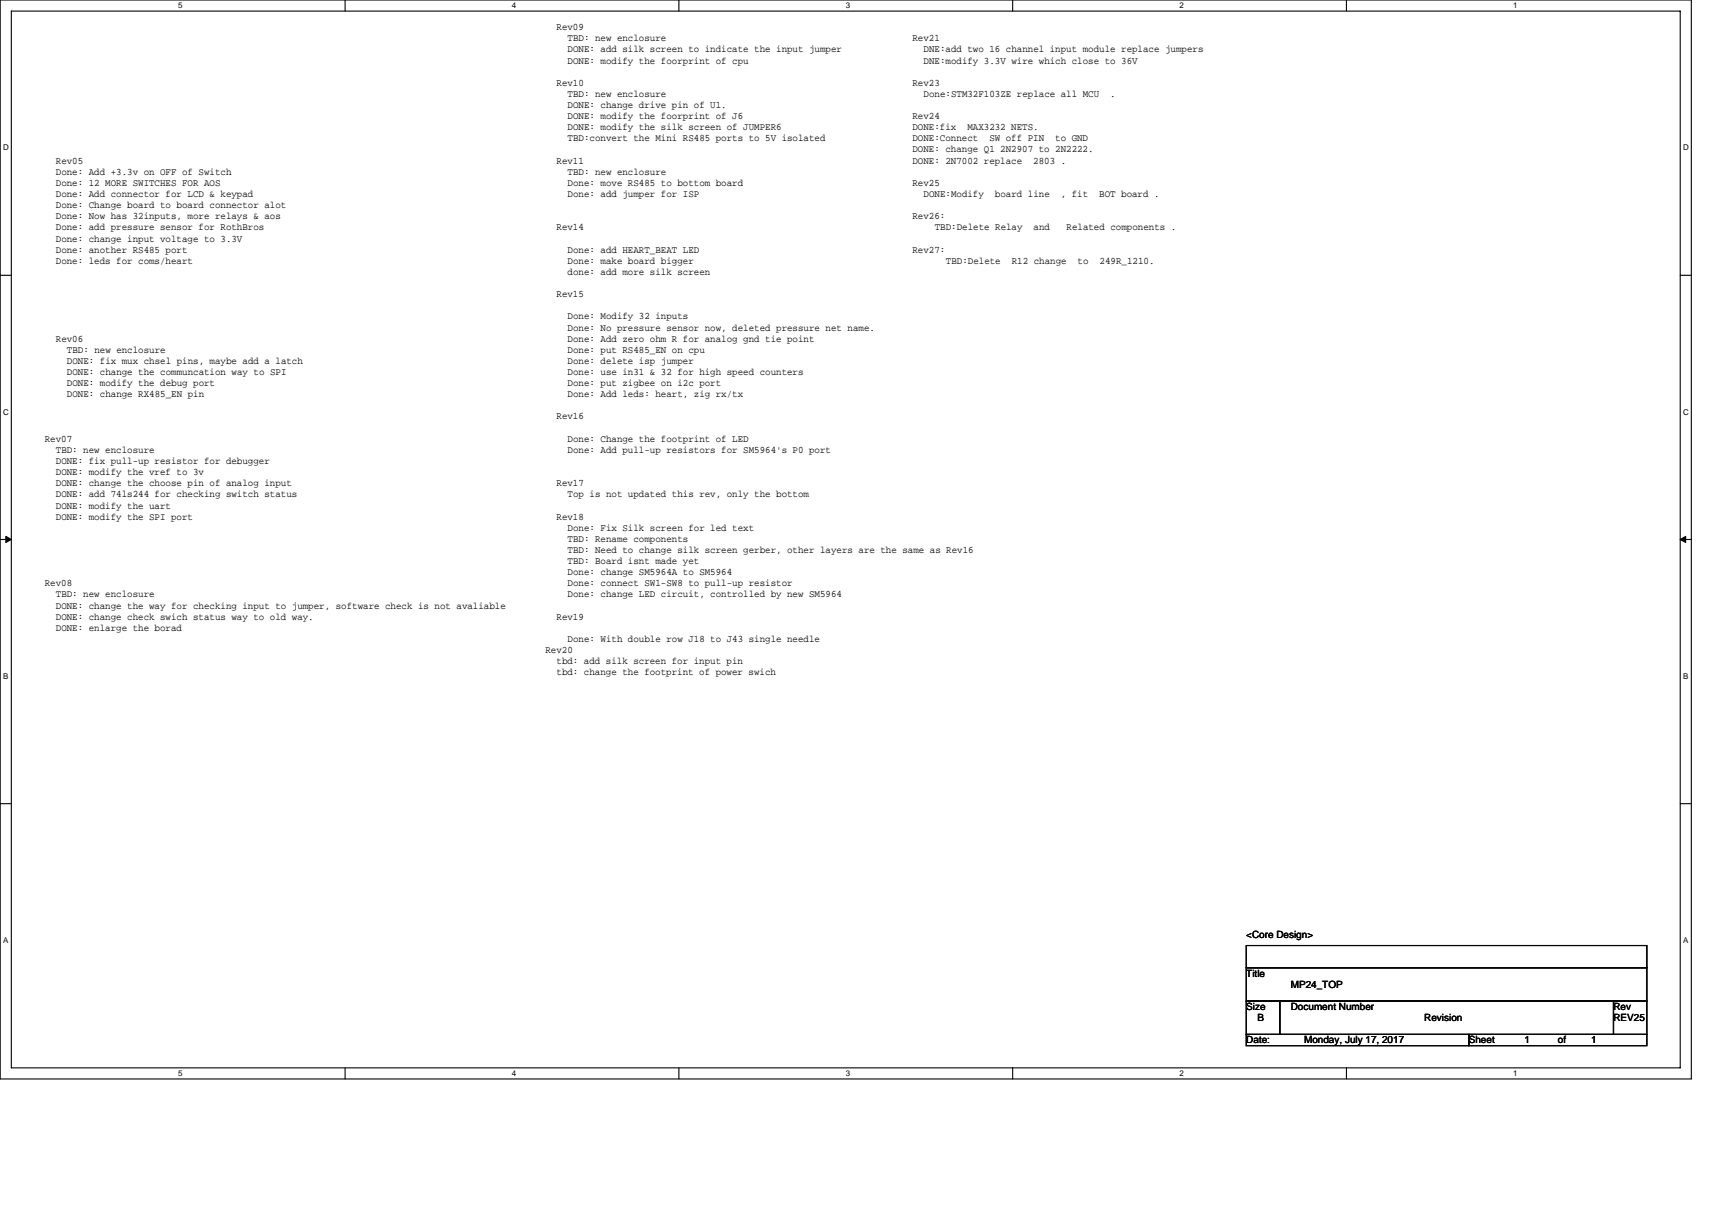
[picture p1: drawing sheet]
<svg xmlns="http://www.w3.org/2000/svg" width="297mm" height="210mm" viewBox="0 0 297 210" stroke-linecap="round" stroke-linejoin="round" font-family="sans-serif">
<defs><g id="words">
<g font-size="1.7">
<text x="96.6" y="5.2">Rev09</text>
<text x="98.5" y="11">DONE: modify the foorprint of cpu</text>
<text x="98.5" y="7.2">TBD: new enclosure</text>
<text x="98.5" y="9.1">DONE: add silk screen to indicate the input jumper</text>
<text x="158.3" y="7.2">Rev21</text>
<text x="160.2" y="9.1">DNE:add two 16 channel input module replace jumpers</text>
<text x="160.2" y="11">DNE:modify 3.3V wire which close to 36V</text>
<text x="96.6" y="14.9">Rev10</text>
<text x="98.5" y="16.8">TBD: new enclosure</text>
<text x="158.3" y="14.9">Rev23</text>
<text x="160.2" y="16.8">Done:STM32F103ZE replace all MCU</text>
<text x="192.6" y="16.8">.</text>
<text x="98.5" y="20.7">DONE: modify the foorprint of J6</text>
<text x="98.5" y="18.8">DONE: change drive pin of U1.</text>
<text x="98.5" y="22.6">DONE: modify the silk screen of JUMPER6</text>
<text x="158.3" y="20.7">Rev24</text>
<text x="158.3" y="22.6">DONE:fix</text>
<text x="167.8" y="22.6">MAX3232 NETS.</text>
<text x="9.7" y="28.4">Rev05</text>
<text x="96.6" y="28.4">Rev11</text>
<text x="98.5" y="24.5">TBD:convert the Mini RS485 ports to 5V isolated</text>
<text x="158.3" y="24.5">DONE:Connect</text>
<text x="158.3" y="26.5">DONE: change Q1 2N2907 to 2N2222.</text>
<text x="158.3" y="28.4">DONE: 2N7002 replace</text>
<text x="171.7" y="24.5">SW off PIN</text>
<text x="179.3" y="28.4">2803 .</text>
<text x="183.1" y="24.5">to GND</text>
<text x="9.7" y="30.3">Done: Add +3.3v on OFF of Switch</text>
<text x="9.7" y="32.3">Done: 12 MORE SWITCHES FOR AOS</text>
<text x="9.7" y="34.2">Done: Add connector for LCD &amp; keypad</text>
<text x="98.5" y="30.3">TBD: new enclosure</text>
<text x="98.5" y="32.3">Done: move RS485 to bottom board</text>
<text x="98.5" y="34.2">Done: add jumper for ISP</text>
<text x="158.3" y="32.3">Rev25</text>
<text x="160.2" y="34.2">DONE:Modify</text>
<text x="172.6" y="34.2">board line</text>
<text x="184.1" y="34.2">, fit</text>
<text x="190.7" y="34.2">BOT board .</text>
<text x="9.7" y="36.1">Done: Change board to board connector alot</text>
<text x="9.7" y="38.1">Done: Now has 32inputs, more relays &amp; aos</text>
<text x="9.7" y="41.9">Done: change input voltage to 3.3V</text>
<text x="9.7" y="40">Done: add pressure sensor for RothBros</text>
<text x="96.6" y="40">Rev14</text>
<text x="158.3" y="38.1">Rev26:</text>
<text x="162.2" y="40">TBD:Delete Relay</text>
<text x="179.3" y="40">and</text>
<text x="185.1" y="40">Related components .</text>
<text x="9.7" y="43.8">Done: another RS485 port</text>
<text x="9.7" y="45.8">Done: leds for coms/heart</text>
<text x="98.5" y="43.8">Done: add HEART_BEAT LED</text>
<text x="98.5" y="45.8">Done: make board bigger</text>
<text x="98.5" y="47.7">done: add more silk screen</text>
<text x="158.3" y="43.8">Rev27:</text>
<text x="164.1" y="45.8">TBD:Delete</text>
<text x="175.5" y="45.8">R12 change</text>
<text x="187" y="45.8">to</text>
<text x="190.8" y="45.8">249R_1210.</text>
<text x="96.6" y="51.6">Rev15</text>
<text x="9.7" y="59.3">Rev06</text>
<text x="98.5" y="55.4">Done: Modify 32 inputs</text>
<text x="98.5" y="57.4">Done: No pressure sensor now, deleted pressure net name.</text>
<text x="98.5" y="59.3">Done: Add zero ohm R for analog gnd tie point</text>
<text x="11.6" y="61.2">TBD: new enclosure</text>
<text x="11.6" y="63.1">DONE: fix mux chsel pins, maybe add a latch</text>
<text x="11.6" y="65.1">DONE: change the communcation way to SPI</text>
<text x="98.5" y="61.2">Done: put RS485_EN on cpu</text>
<text x="98.5" y="63.1">Done: delete isp jumper</text>
<text x="98.5" y="65.1">Done: use in31 &amp; 32 for high speed counters</text>
<text x="11.6" y="67">DONE: modify the debug port</text>
<text x="11.6" y="68.9">DONE: change RX485_EN pin</text>
<text x="98.5" y="67">Done: put zigbee on i2c port</text>
<text x="98.5" y="68.9">Done: Add leds: heart, zig rx/tx</text>
<text x="7.8" y="76.7">Rev07</text>
<text x="96.6" y="72.8">Rev16</text>
<text x="98.5" y="76.7">Done: Change the footprint of LED</text>
<text x="9.7" y="82.4">DONE: modify the vref to 3v</text>
<text x="9.7" y="78.6">TBD: new enclosure</text>
<text x="9.7" y="80.5">DONE: fix pull-up resistor for debugger</text>
<text x="98.5" y="78.6">Done: Add pull-up resistors for SM5964's P0 port</text>
<text x="9.7" y="84.4">DONE: change the choose pin of analog input</text>
<text x="9.7" y="86.3">DONE: add 74ls244 for checking switch status</text>
<text x="9.7" y="88.2">DONE: modify the uart</text>
<text x="96.6" y="84.4">Rev17</text>
<text x="98.5" y="86.3">Top is not updated this rev, only the bottom</text>
<text x="9.7" y="90.2">DONE: modify the SPI port</text>
<text x="96.6" y="90.2">Rev18</text>
<text x="98.5" y="92.1">Done: Fix Silk screen for led text</text>
<text x="98.5" y="94">TBD: Rename components</text>
<text x="98.5" y="96">TBD: Need to change silk screen gerber, other layers are the same as Rev16</text>
<text x="7.8" y="101.7">Rev08</text>
<text x="98.5" y="97.9">TBD: Board isnt made yet</text>
<text x="98.5" y="99.8">Done: change SM5964A to SM5964</text>
<text x="98.5" y="101.7">Done: connect SW1-SW8 to pull-up resistor</text>
<text x="9.7" y="107.5">DONE: change check swich status way to old way.</text>
<text x="9.7" y="103.7">TBD: new enclosure</text>
<text x="9.7" y="105.6">DONE: change the way for checking input to jumper, software check is not avaliable</text>
<text x="96.6" y="107.5">Rev19</text>
<text x="98.5" y="103.7">Done: change LED circuit, controlled by new SM5964</text>
<text x="9.7" y="109.5">DONE: enlarge the borad</text>
<text x="94.6" y="113.3">Rev20</text>
<text x="98.5" y="111.4">Done: With double row J18 to J43 single needle</text>
<text x="96.6" y="115.3">tbd: add silk screen for input pin</text>
<text x="96.6" y="117.2">tbd: change the footprint of power swich</text>
<text x="216.2" y="162.7">&lt;Core Design&gt;</text>
<text x="216.2" y="169.5">Title</text>
<text x="224" y="171.4">MP24_TOP</text>
<text x="216.2" y="175.3">Size</text>
<text x="218.2" y="177.2">B</text>
<text x="224" y="175.3">Document Number</text>
<text x="247.1" y="177.2">Revision</text>
<text x="279.9" y="175.3">Rev</text>
<text x="279.9" y="177.2">REV25</text>
<text x="216.2" y="181.1">Date:</text>
<text x="226.3" y="181.1">Monday, July 17, 2017</text>
<text x="254.8" y="181.1">Sheet</text>
<text x="264.5" y="181.1">1</text>
<text x="270.3" y="181.1">of</text>
<text x="276.1" y="181.1">1</text>
</g>
<g font-size="1.4">
<text x="30.9" y="1.5">5</text>
<text x="88.8" y="1.5">4</text>
<text x="146.7" y="1.5">3</text>
<text x="204.7" y="1.5">2</text>
<text x="262.6" y="1.5">1</text>
<text x=".5" y="26.1">D</text>
<text x="292" y="26.1">D</text>
<text x=".5" y="71.9">C</text>
<text x="292" y="71.9">C</text>
<text x=".5" y="117.8">B</text>
<text x="292" y="117.8">B</text>
<text x=".5" y="163.6">A</text>
<text x="292" y="163.6">A</text>
<text x="30.9" y="186.8">5</text>
<text x="88.8" y="186.8">4</text>
<text x="146.7" y="186.8">3</text>
<text x="204.7" y="186.8">2</text>
<text x="262.6" y="186.8">1</text>
</g>
</g></defs>
<path d="M0 0h293.5v187.2h-293.5zM2 1.9h289.5v183.4h-289.5z" fill="none" stroke="#000" stroke-width=".19"/>
<g fill="#fff">
<path d="M30.9 .2h.8v1.6h-.8z"/>
<path d="M30.9 185.5h.8v1.6h-.8z"/>
</g>
<path d="M59.9 0v1.9M59.9 185.3v1.9" fill="none" stroke="#000" stroke-width=".19"/>
<g fill="#fff">
<path d="M88.8 .2h.8v1.6h-.8z"/>
<path d="M88.8 185.5h.8v1.6h-.8z"/>
</g>
<path d="M117.8 0v1.9M117.8 185.3v1.9" fill="none" stroke="#000" stroke-width=".19"/>
<g fill="#fff">
<path d="M146.7 .2h.8v1.6h-.8z"/>
<path d="M146.7 185.5h.8v1.6h-.8z"/>
</g>
<path d="M175.7 0v1.9M175.7 185.3v1.9" fill="none" stroke="#000" stroke-width=".19"/>
<g fill="#fff">
<path d="M204.7 .2h.7v1.6h-.7z"/>
<path d="M204.7 185.5h.7v1.6h-.7z"/>
</g>
<path d="M233.6 0v1.9M233.6 185.3v1.9" fill="none" stroke="#000" stroke-width=".19"/>
<g fill="#fff">
<path d="M262.6 .2h.7v1.6h-.7z"/>
<path d="M262.6 185.5h.7v1.6h-.7z"/>
<path d="M.5 24.8h1v1.6h-1z"/>
<path d="M292 24.8h1v1.6h-1z"/>
<path d="M.5 70.7h1v1.5h-1z"/>
<path d="M292 70.7h1v1.5h-1z"/>
</g>
<path d="M0 47.8h2M291.5 47.8h2" fill="none" stroke="#000" stroke-width=".19"/>
<g fill="#fff">
<path d="M.5 116.5h.9v1.6h-.9z"/>
<path d="M292 116.5h.9v1.6h-.9z"/>
</g>
<path d="M0 93.6h2M291.5 93.6h2" fill="none" stroke="#000" stroke-width=".19"/>
<path d="M1 93.1l1 .5-1 .5zM291.5 93.6l1-.5v1z" fill="#000" stroke="#000" stroke-width=".17"/>
<g fill="#fff">
<path d="M.5 162.4h.9v1.5h-.9z"/>
<path d="M292 162.4h.9v1.5h-.9z"/>
</g>
<path d="M0 139.5h2M291.5 139.5h2M216.2 173.7h5.8v5.8h-5.8zM216.2 179.5h38.6v2h-38.6zM216.2 164.1h69.5v3.8h-69.5zM216.2 167.9h69.5v5.8h-69.5zM222 173.7h57.9v5.8h-57.9zM254.8 179.5h30.9v2h-30.9zM279.9 173.7h5.8v5.8h-5.8z" fill="none" stroke="#000" stroke-width=".19"/>
<use href="#words"/>
</svg>
